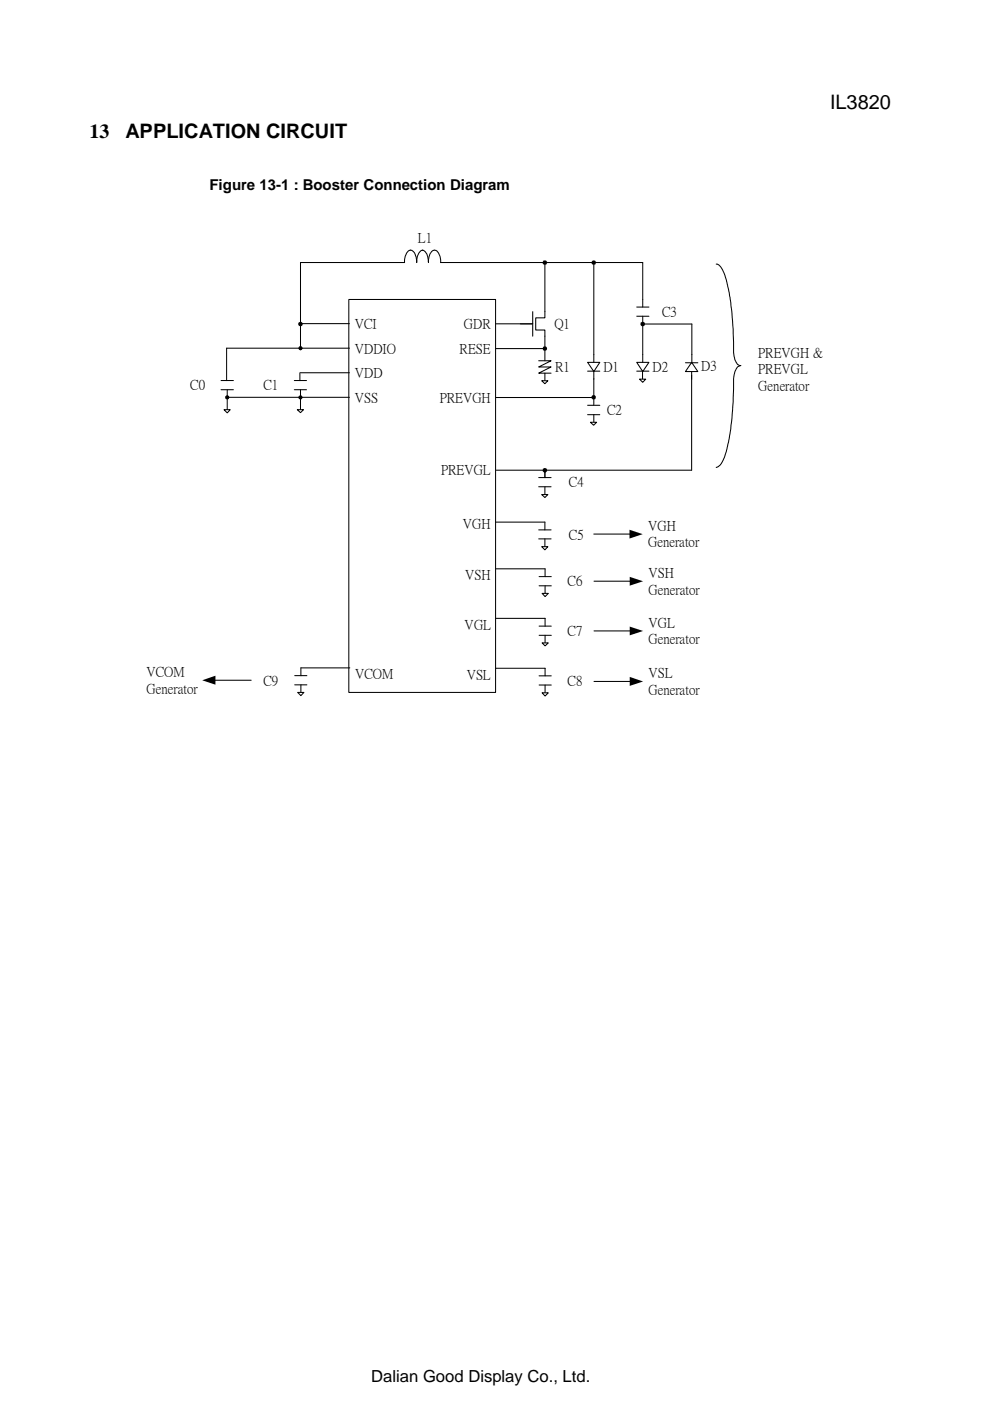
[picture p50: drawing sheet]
<svg xmlns="http://www.w3.org/2000/svg" width="210mm" height="297mm" viewBox="0 0 210 297" stroke-linecap="round" stroke-linejoin="round" font-family="sans-serif">
<defs><g id="words">
<g font-size="4.2">
<text x="176" y="23.2">IL3820</text>
<text x="19" y="29.3">13</text>
<text x="26.6" y="29.3">APPLICATION CIRCUIT</text>
</g>
<text font-size="3.5" x="78.7" y="293">Dalian Good Display Co., Ltd.</text>
<text font-size="3.2" x="44.4" y="40.4">Figure 13-1 : Booster Connection Diagram</text>
<g font-size="2.9">
<text x="88.6" y="51.4">L1</text>
<text x="75.2" y="69.6">VCI</text>
<text x="98.3" y="69.6">GDR</text>
<text x="117.6" y="69.6">Q1</text>
<text x="140.4" y="67">C3</text>
<text x="75.2" y="74.8">VDDIO</text>
<text x="97.5" y="74.8">RESE</text>
<text x="160.8" y="75.6">PREVGH &amp;</text>
<text x="40.3" y="82.5">C0</text>
<text x="55.8" y="82.5">C1</text>
<text x="75.2" y="80">VDD</text>
<text x="117.7" y="78.7">R1</text>
<text x="127.9" y="78.7">D1</text>
<text x="138.3" y="78.7">D2</text>
<text x="148.7" y="78.4">D3</text>
<text x="160.8" y="79.1">PREVGL</text>
<text x="160.8" y="82.6">Generator</text>
<text x="75.2" y="85.2">VSS</text>
<text x="93.3" y="85.1">PREVGH</text>
<text x="128.7" y="87.8">C2</text>
<text x="93.6" y="100.5">PREVGL</text>
<text x="120.6" y="103.1">C4</text>
<text x="98.1" y="111.9">VGH</text>
<text x="137.4" y="112.4">VGH</text>
<text x="120.6" y="114.2">C5</text>
<text x="137.4" y="115.9">Generator</text>
<text x="98.6" y="122.8">VSH</text>
<text x="120.3" y="124.1">C6</text>
<text x="137.5" y="122.4">VSH</text>
<text x="137.5" y="125.9">Generator</text>
<text x="98.5" y="133.3">VGL</text>
<text x="120.3" y="134.6">C7</text>
<text x="137.5" y="132.9">VGL</text>
<text x="137.5" y="136.4">Generator</text>
<text x="31.1" y="143.4">VCOM</text>
<text x="75.3" y="143.8">VCOM</text>
<text x="99" y="143.9">VSL</text>
<text x="137.5" y="143.6">VSL</text>
<text x="31.1" y="146.9">Generator</text>
<text x="55.8" y="145.2">C9</text>
<text x="120.3" y="145.2">C8</text>
<text x="137.5" y="147.1">Generator</text>
</g>
</g></defs>
<path d="M74 63.5h31.1v83.3h-31.1zM105.2 68.7h7.7M135 65.1h2.6M135 67h2.6M136.3 63.5v1.6M136.3 67v1.7M124.6 85.9h2.6M124.6 87.9h2.6M125.9 84.3v1.6M125.9 87.9v1.6" fill="none" stroke="#000" stroke-width=".22"/>
<path d="M125.2 89.5h1.3l-.6 .7z" fill="#fff"/>
<path d="M125.2 89.5h1.3l-.6 .7zM105.2 120.6h10.4v1.7M114.3 122.3h2.6M114.3 124.2h2.6M115.6 124.2v1.6" fill="none" stroke="#000" stroke-width=".22"/>
<path d="M114.9 125.8h1.3l-.6 .7z" fill="#fff"/>
<path d="M105.2 131.1h10.4v1.7M114.3 132.8h2.6M114.3 134.7h2.6M114.9 125.8h1.3l-.6 .7zM115.6 134.7v1.6M125.9 123.2h7.9" fill="none" stroke="#000" stroke-width=".22"/>
<path d="M133.5 122.3l2.9 .9-2.9 1z" fill="#000"/>
<path d="M114.9 136.3h1.3l-.6 .7z" fill="#fff"/>
<path d="M114.9 136.3h1.3l-.6 .6zM105.2 141.7h10.4v1.6M114.3 143.3h2.6M114.3 145.2h2.6M115.6 145.2v1.7" fill="none" stroke="#000" stroke-width=".22"/>
<path d="M114.9 146.9h1.3l-.6 .7z" fill="#fff"/>
<path d="M62.5 143.3h2.6M62.5 145.2h2.6M63.8 145.2v1.6M74.2 141.6h-10.4v1.7M114.9 146.9h1.3l-.6 .7zM125.9 144.5h7.9" fill="none" stroke="#000" stroke-width=".22"/>
<path d="M133.5 143.5l2.9 1-2.9 .9z" fill="#000"/>
<path d="M63.1 146.8h1.3l-.6 .7z" fill="#fff"/>
<path d="M63.7 79h10.4M63.7 68.6v5.6M62.4 80.7h2.6M62.4 82.6h2.6M63.7 82.6v4.3M63.1 146.8h1.3l-.6 .7z" fill="none" stroke="#000" stroke-width=".22"/>
<path d="M63 86.9h1.3l-.6 .6z" fill="#fff"/>
<g fill="none" stroke="#000" stroke-width=".22">
<path d="M48 73.8h26.1M63.6 79v1.7M63.7 68.6h10.4M46.9 80.7h2.6M46.9 82.6h2.6M48.2 82.6v4.3M48.5 84.2h25.6M63 86.9h1.3l-.6 .6z"/>
<circle cx="63.7" cy="73.8" r=".31"/>
<circle cx="63.7" cy="84.2" r=".32"/>
</g>
<g fill="#000">
<circle cx="63.7" cy="73.8" r=".3"/>
<circle cx="63.7" cy="84.3" r=".32"/>
</g>
<path d="M47.5 86.9h1.3l-.6 .7z" fill="#fff"/>
<g fill="none" stroke="#000" stroke-width=".22">
<path d="M89.6 53l-.4 .2-.4 .4a3.3 3.3 0 0 0-.4 2.1l-.3-1.7a.94 .94 0 0 0-.7-.9 .94 .94 0 0 0-1.1 .4l-.1 .1a3.3 3.3 0 0 0-.4 2.1h-22.1v13M92.1 53l-.1 .1a2.11 2.11 0 0 0-1.2 2v.6v-.3a2.14 2.14 0 0 0-1.3-2.4M92.2 53l.5 .2 .3 .4a3.3 3.3 0 0 1 .4 2.1h42.9M115.5 55.7v10.4M48 73.8v6.9M47.5 86.9h1.3l-.6 .6z"/>
<circle cx="48.2" cy="84.3" r=".33"/>
</g>
<g fill="#000">
<circle cx="115.5" cy="55.7" r=".46"/>
<circle cx="63.7" cy="68.7" r=".48"/>
<circle cx="48.2" cy="84.3" r=".33"/>
</g>
<path d="M124.6 76.8h2.6l-1.3 2z" fill="#fff"/>
<path d="M124.6 78.7h2.6M124.6 76.8h2.6l-1.3 2zM125.9 75.2v1.6M125.9 78.7v1.7" fill="none" stroke="#000" stroke-width=".22"/>
<path d="M135 76.8h2.6l-1.3 2z" fill="#fff"/>
<path d="M135 78.7h2.6M135 76.8h2.6l-1.3 2zM136.2 78.7v1.7M136.3 75.2v1.6" fill="none" stroke="#000" stroke-width=".22"/>
<path d="M146.6 76.8l1.3 2h-2.6z" fill="#fff"/>
<path d="M105.2 73.9h10.3M110.3 68.7h2.6M112.9 66.1v5.2M114.2 76.5h2.6l-2.6 1.3h2.6l-2.6 1.3h2.6M115.5 66.1v1.3h-1.9v2.6h1.9v6.5M115.5 79.1v1.6M145.3 76.9h2.7M146.6 76.8l1.4 2h-2.7zM146.6 78.8v1.6M146.7 75.2v1.7M105.2 84.3h20.7" fill="none" stroke="#000" stroke-width=".22"/>
<circle cx="115.5" cy="73.9" r=".46" fill="#000"/>
<path d="M114.8 80.7h1.4l-.7 .7z" fill="#fff"/>
<path d="M125.9 55.7v19.5M136.3 55.7v7.8M136.3 68.7h10.4M136.3 68.7v6.5M114.9 80.7h1.3l-.7 .7zM125.9 80.3v3.9" fill="none" stroke="#000" stroke-width=".22"/>
<g fill="#000">
<path d="M125.5 84a.53 .53 0 0 1 .8 0v.4a.52 .52 0 0 1-.9 0z" fill-rule="evenodd"/>
<circle cx="125.9" cy="55.7" r=".46"/>
<circle cx="136.3" cy="68.7" r=".47"/>
</g>
<path d="M135.6 80.4h1.3l-.6 .7z" fill="#fff"/>
<path d="M146.6 79.5v20.2h-41.4M146.7 68.7v6.5M115.5 99.6v1.7M135.6 80.4h1.3l-.6 .7zM114.2 101.3h2.6M114.2 103.2h2.6M115.5 103.2v1.7" fill="none" stroke="#000" stroke-width=".22"/>
<path d="M114.8 104.9h1.4l-.7 .6z" fill="#fff"/>
<path d="M151.9 56a2.85 2.85 0 0 1 1.7 2.2l.5 1.4a50.3 50.3 0 0 1 1.4 13v2.2l.3 1.4 .5 1 .8 .3-.8 .4-.5 1-.3 1.4v2.2a49.5 49.5 0 0 1-1.7 13.9 3.6 3.6 0 0 1-1.9 2.7M115.5 99.7v1.6M114.2 112.3h2.6M114.2 114.3h2.6M114.9 104.9h1.3l-.7 .6zM115.5 110.7v1.6M115.5 114.3v1.6M125.9 133.8h7.9M45.5 144.2h7.8" fill="none" stroke="#000" stroke-width=".22"/>
<g fill="#000">
<path d="M133.5 132.8l2.9 1-2.9 .9zM42.9 144.2l2.8-.9v1.9z"/>
<circle cx="115.5" cy="99.7" r=".46"/>
</g>
<path d="M114.8 115.9h1.4l-.7 .7z" fill="#fff"/>
<path d="M105.1 110.7h10.4M114.9 115.9h1.3l-.7 .7zM125.9 113.2h7.8" fill="none" stroke="#000" stroke-width=".22"/>
<path d="M133.5 112.3l2.8 .9-2.8 1z" fill="#000"/>
<use href="#words"/>
</svg>
